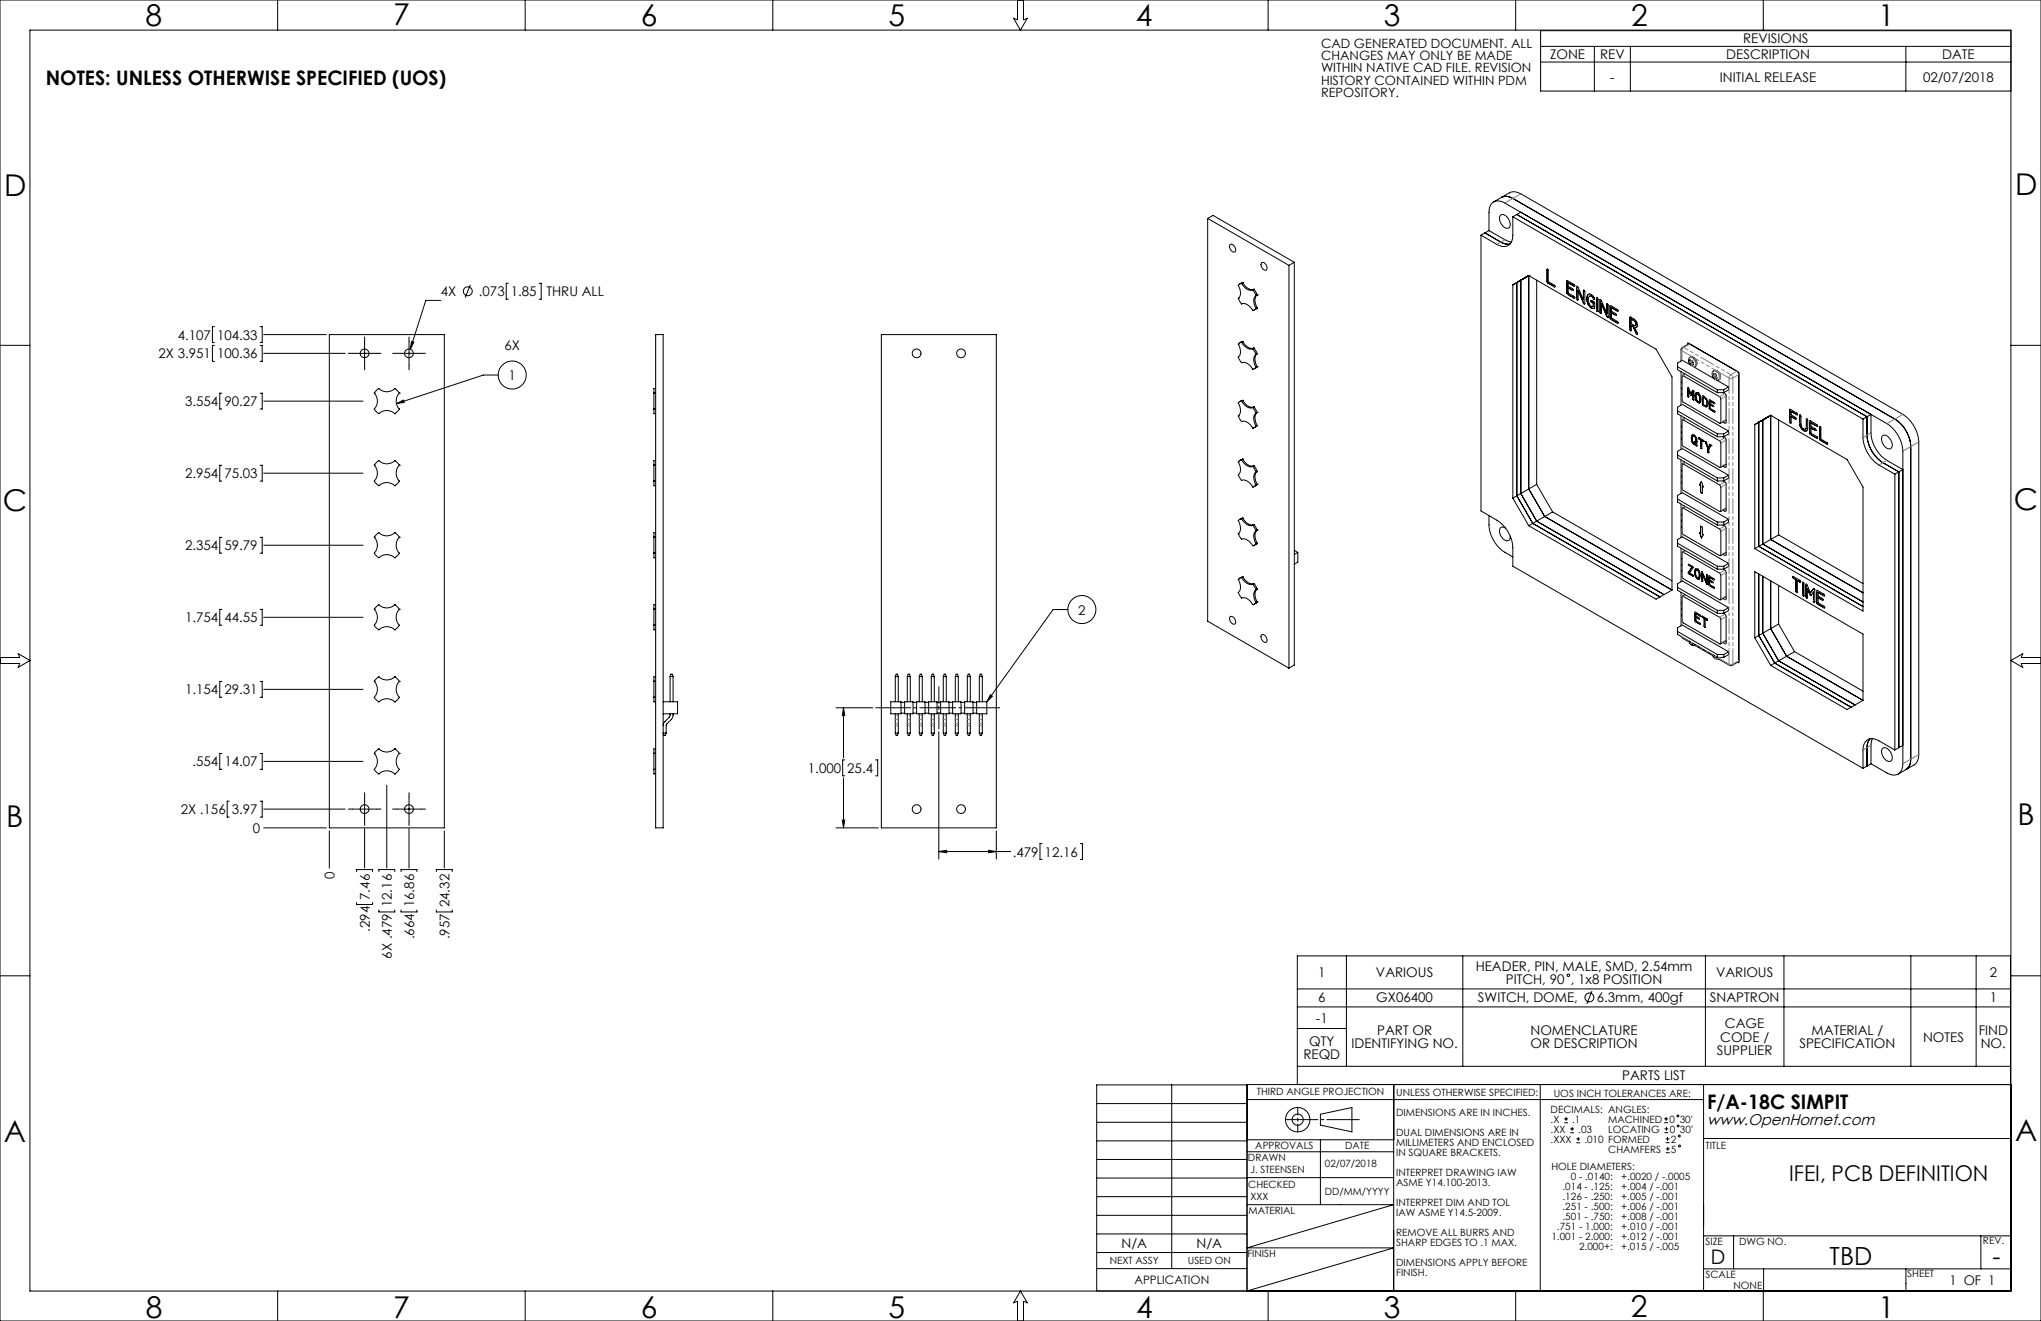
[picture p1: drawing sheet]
<svg xmlns="http://www.w3.org/2000/svg" width="864mm" height="559mm" viewBox="0 0 864 559" stroke-linecap="round" stroke-linejoin="round" font-family="sans-serif">
<defs><g id="words">
<g font-size="12.7">
<text x="61.6" y="10.9">8</text>
<text x="166.3" y="10.6">7</text>
<text x="271.1" y="10.9">6</text>
<text x="375.9" y="10.9">5</text>
<text x="480.7" y="10.9">4</text>
<text x="585.5" y="10.9">3</text>
<text x="690.2" y="10.8">2</text>
<text x="794.7" y="10.9">1</text>
<text x="1.7" y="83">D</text>
<text x="852.6" y="82.4">D</text>
<text x="852.2" y="215.7">C</text>
<text x="1.1" y="216.3">C</text>
<text x="2.7" y="349.7">B</text>
<text x="853.7" y="349.1">B</text>
<text x="1.6" y="483">A</text>
<text x="852.6" y="482.5">A</text>
<text x="61.7" y="557.6">8</text>
<text x="166.4" y="557.6">7</text>
<text x="271.2" y="557.6">6</text>
<text x="375.9" y="557.5">5</text>
<text x="480.7" y="557.6">4</text>
<text x="585.5" y="557.6">3</text>
<text x="690.1" y="557.2">2</text>
<text x="794.7" y="557.6">1</text>
</g>
<g font-size="10.6">
<text x="774.2" y="535.2">TBD</text>
<text x="843.1" y="535.3">-</text>
</g>
<text font-size="9.2" x="757" y="499.5">IFEI, PCB DEFINITION</text>
<g font-size="8.5">
<text x="19.4" y="35.8">NOTES: UNLESS OTHERWISE SPECIFIED (UOS)</text>
<text x="722.4" y="469.1">F/A-18C SIMPIT</text>
<text x="723.9" y="534.7">D</text>
</g>
<text font-size="6.6" x="722.4" y="475.9">www.OpenHornet.com</text>
<g font-size="5.6">
<text x="737.6" y="18.4">REVISIONS</text>
<text x="655.9" y="25">ZONE</text>
<text x="677" y="25">REV</text>
<text x="730.4" y="25">DESCRIPTION</text>
<text x="821.8" y="25">DATE</text>
<text x="681.3" y="34.5">-</text>
<text x="727.7" y="34.5">INITIAL RELEASE</text>
<text x="813.7" y="34.5">02/07/2018</text>
<text x="186.5" y="125.3">4X</text>
<text x="202.6" y="125.3">.073</text>
<text x="216.1" y="125.3">1.85</text>
<text x="231.2" y="125.3">THRU ALL</text>
<text x="75.2" y="143.7">4.107</text>
<text x="91.8" y="143.7">104.33</text>
<text x="213.5" y="148">6X</text>
<text x="67.1" y="151.6">2X 3.951</text>
<text x="91.8" y="151.6">100.36</text>
<text x="215.2" y="160.7">1</text>
<text x="78.3" y="171.8">3.554</text>
<text x="95" y="171.8">90.27</text>
<text x="78.3" y="202.3">2.954</text>
<text x="95" y="202.3">75.03</text>
<text x="78.3" y="232.8">2.354</text>
<text x="95" y="232.8">59.79</text>
<text x="78.3" y="263.2">1.754</text>
<text x="95" y="263.2">44.55</text>
<text x="456.2" y="260">2</text>
<text x="78.3" y="293.7">1.154</text>
<text x="95" y="293.7">29.31</text>
<text x="81.4" y="324.2">.554</text>
<text x="95" y="324.2">14.07</text>
<text x="341.9" y="326.9">1.000</text>
<text x="358.5" y="326.9">25.4</text>
<text x="76.4" y="344.4">2X .156</text>
<text x="98.1" y="344.4">3.97</text>
<text x="106.9" y="352.3">0</text>
<text x="428.5" y="362.3">.479</text>
<text x="442" y="362.3">12.16</text>
<text x="141.5" y="371.9" transform="rotate(-90 141.5 371.9)">0</text>
<text x="156.4" y="380.7" transform="rotate(-90 156.4 380.7)">7.46</text>
<text x="165.8" y="383.8" transform="rotate(-90 165.8 383.8)">12.16</text>
<text x="175.2" y="383.8" transform="rotate(-90 175.2 383.8)">16.86</text>
<text x="190.1" y="383.8" transform="rotate(-90 190.1 383.8)">24.32</text>
<text x="156.4" y="394.2" transform="rotate(-90 156.4 394.2)">.294</text>
<text x="175.2" y="397.3" transform="rotate(-90 175.2 397.3)">.664</text>
<text x="190.1" y="397.3" transform="rotate(-90 190.1 397.3)">.957</text>
<text x="165.8" y="405.5" transform="rotate(-90 165.8 405.5)">6X .479</text>
<text x="557.8" y="413.5">1</text>
<text x="582.2" y="413.5">VARIOUS</text>
<text x="624.4" y="410.6">HEADER, PIN, MALE, SMD, 2.54mm</text>
<text x="726.1" y="413.4">VARIOUS</text>
<text x="841.9" y="413.4">2</text>
<text x="637.1" y="416.3">PITCH, 90 , 1x8 POSITION</text>
<text x="557.8" y="424.1">6</text>
<text x="582.3" y="424.1">GX06400</text>
<text x="625.3" y="424.1">SWITCH, DOME,</text>
<text x="675.6" y="424.1">6.3mm, 400gf</text>
<text x="723.5" y="424.1">SNAPTRON</text>
<text x="841.9" y="424.1">1</text>
<text x="556.8" y="432.6">-1</text>
<text x="582.7" y="437.8">PART OR</text>
<text x="647.6" y="437.8">NOMENCLATURE</text>
<text x="729.9" y="435">CAGE</text>
<text x="766.5" y="437.8">MATERIAL /</text>
<text x="837.2" y="437.8">FIND</text>
<text x="554" y="442.4">QTY</text>
<text x="571.8" y="443.4">IDENTIFYING NO.</text>
<text x="647.6" y="443.4">OR DESCRIPTION</text>
<text x="727.8" y="440.6">CODE /</text>
<text x="761.4" y="443.4">SPECIFICATION</text>
<text x="813.7" y="440.6">NOTES</text>
<text x="838.1" y="443.4">NO.</text>
<text x="551.5" y="448">REQD</text>
<text x="726.5" y="446.3">SUPPLIER</text>
<text x="686.4" y="457">PARTS LIST</text>
<text x="474.5" y="528">N/A</text>
<text x="506.3" y="528">N/A</text>
<text x="824.9" y="543.4">1 OF 1</text>
</g>
<g font-size="5.4">
<text x="559" y="20.1">CAD GENERATED DOCUMENT. ALL</text>
<text x="559" y="25.4">CHANGES MAY ONLY BE MADE</text>
<text x="559" y="30.6">WITHIN NATIVE CAD FILE. REVISION</text>
<text x="559" y="35.9">HISTORY CONTAINED WITHIN PDM</text>
<text x="559" y="41.1">REPOSITORY.</text>
</g>
<text font-size="4.9" x="480" y="543.2">APPLICATION</text>
<g font-size="4.2">
<text x="531.8" y="463.4">THIRD ANGLE PROJECTION</text>
<text x="590.8" y="463.6">UNLESS OTHERWISE SPECIFIED:</text>
<text x="657.4" y="463.9">UOS INCH TOLERANCES ARE:</text>
<text x="590.8" y="472.1">DIMENSIONS ARE IN INCHES.</text>
<text x="656.1" y="470.7">DECIMALS: ANGLES:</text>
<text x="656.1" y="474.9">.X</text>
<text x="656.1" y="479.2">.XX</text>
<text x="665.2" y="474.9">.1</text>
<text x="667.8" y="479.2">.03</text>
<text x="680.5" y="479.1">LOCATING</text>
<text x="680.5" y="474.9">MACHINED</text>
<text x="706.4" y="474.9">0</text>
<text x="706.5" y="479.1">0</text>
<text x="710.7" y="474.9">30'</text>
<text x="710.8" y="479.1">30'</text>
<text x="531.1" y="486">APPROVALS</text>
<text x="569.2" y="486">DATE</text>
<text x="590.8" y="480.6">DUAL DIMENSIONS ARE IN</text>
<text x="590.8" y="484.8">MILLIMETERS AND ENCLOSED</text>
<text x="656.1" y="483.4">.XXX</text>
<text x="670.4" y="483.4">.010 FORMED</text>
<text x="707" y="483.3">2</text>
<text x="721.6" y="485.9">TITLE</text>
<text x="528" y="491.2">DRAWN</text>
<text x="590.8" y="489">IN SQUARE BRACKETS.</text>
<text x="680.5" y="487.6">CHAMFERS</text>
<text x="707" y="487.6">5</text>
<text x="529.2" y="496.2">J. STEENSEN</text>
<text x="560.6" y="493.7">02/07/2018</text>
<text x="590.8" y="497.5">INTERPRET DRAWING IAW</text>
<text x="656.4" y="494.8">HOLE DIAMETERS:</text>
<text x="528.2" y="502.7">CHECKED</text>
<text x="590.8" y="501.7">ASME Y14.100-2013.</text>
<text x="661.1" y="503.2">.014 - .125:</text>
<text x="664.6" y="499">0 - .0140:</text>
<text x="686" y="499">+.0020 / -.0005</text>
<text x="686" y="503.2">+.004 / -.001</text>
<text x="529.2" y="507.7">XXX</text>
<text x="560.6" y="505.4">DD/MM/YYYY</text>
<text x="661.1" y="507.5">.126 - .250:</text>
<text x="686" y="507.5">+.005 / -.001</text>
<text x="528.3" y="513.4">MATERIAL</text>
<text x="590.8" y="510.2">INTERPRET DIM AND TOL</text>
<text x="590.8" y="514.4">IAW ASME Y14.5-2009.</text>
<text x="661.1" y="511.7">.251 - .500:</text>
<text x="661.1" y="515.9">.501 - .750:</text>
<text x="686" y="511.7">+.006 / -.001</text>
<text x="686" y="515.9">+.008 / -.001</text>
<text x="658.8" y="520.2">.751 - 1.000:</text>
<text x="686" y="520.2">+.010 / -.001</text>
<text x="590.8" y="522.9">REMOVE ALL BURRS AND</text>
<text x="590.8" y="527.1">SHARP EDGES TO .1 MAX.</text>
<text x="656.4" y="524.4">1.001 - 2.000:</text>
<text x="686" y="524.4">+.012 / -.001</text>
<text x="721.6" y="526.5">SIZE</text>
<text x="735.8" y="526.5">DWG NO.</text>
<text x="839" y="526.4">REV.</text>
<text x="527.8" y="531.8">FINISH</text>
<text x="668.2" y="528.6">2.000+:</text>
<text x="686" y="528.6">+.015 / -.005</text>
<text x="469.5" y="534.8">NEXT ASSY</text>
<text x="502.6" y="534.8">USED ON</text>
<text x="590.8" y="535.6">DIMENSIONS APPLY BEFORE</text>
<text x="590.8" y="539.8">FINISH.</text>
<text x="721.6" y="540.5">SCALE</text>
<text x="733.5" y="545.3">NONE</text>
<text x="807" y="540.3">SHEET</text>
</g>
</g></defs>
<g fill="none" stroke="#000" stroke-width=".42">
<path d="M0 0h863.6v558.8h-863.6zM12.7 12.7h838.2v533.4h-838.2zM117.5 0v12.7M222.2 0v12.7M327 0v12.7M430.5 0v8.4l-1.7-.7 3 5 2.9-5-1.6 .7v-8.4M536.6 0v12.7M641.3 0v12.7M651.9 19.6h199M674.6 19.6v18.9M689.9 19.6v18.9M746.1 0v12.7"/>
<path d="M806.4 19.6v18.9M850.9 13h-199v25.5h199M651.9 26.2h199M511 92.4v170.4l34.4 19.8M511 92.4l34.4 19.9M511 92.4l2.3-1.3 34.4 19.8M626.6 99.5v116.6l6.8 4a14.7 14.7 0 0 1 6.7 11.6v7.8l148.2 85.5M628.3 98.5l6.8 3.9a5.3 5.3 0 0 0 3.8 .8M628.3 98.5l-1.7 1M630 97.5l6.8 3.9 2.7 .9M630 97.5v-7.7a4.1 4.1 0 0 1 2-4.4 4.1 4.1 0 0 1 4.8 .5l161.6 93.3a15 15 0 0 1 6.7 11.7v132.2a4.1 4.1 0 0 1-1.9 4.3 4.1 4.1 0 0 1-4.8-.4l-6.7-3.9M630 97.5l-1.7 1"/>
<path d="M634.9 91.1a2.57 2.57 0 0 1 3.5 1.8 2.28 2.28 0 0 1-.5 3.7 4.1 4.1 0 0 1-3-5.5zM635.4 83.5a4.6 4.6 0 0 1 4.7 .4l161.7 93.4a14.7 14.7 0 0 1 6.7 11.6v132.2a4.8 4.8 0 0 1-2 4.4M635.4 83.5a7.6 7.6 0 0 1 5.8-2.4l2.3 .9 161.6 93.3a15.2 15.2 0 0 1 6.8 11.7v132.2a5 5 0 0 1-2 4.4l-3.4 1.9M635.4 83.5l-3.4 1.9M640.1 91.7v7.8a4.1 4.1 0 0 1-2 4.3 4.1 4.1 0 0 1-4.7-.4l-6.8-3.9M640.1 91.7l148.2 85.6M641.8 90.7l148.2 85.6v7.7a14.9 14.9 0 0 0 6.7 11.7l6.8 3.9M641.8 90.7l-1.7 1M643.5 89.8l-1.7 .9M215.1 119.8h-.9v6.8h.9M228.1 119.8h.9v6.8h-.9M520.5 103.5a1.98 1.98 0 0 1 2 .9 1.98 1.98 0 0 1-.2 2.2 2.28 2.28 0 0 1-1.8-3.1z"/>
<path d="M525.3 119.9l-1.4 .7M525.3 119.9h.1M525.3 119.9a4.2 4.2 0 0 0 4.8 2.7M525.8 119.6a4.4 4.4 0 0 0 4.8 2.7M525.8 119.6h.1M525.8 119.6l-1.3 .6M525.8 119.6l-.5 .3M533.8 111.2a1.96 1.96 0 0 1 2 .9 1.96 1.96 0 0 1-.2 2.2 2.32 2.32 0 0 1-1.8-3.1zM545.4 112.3v170.3M547.7 110.9v170.4l-2.3 1.3M547.7 110.9l-2.3 1.4M646.9 116.6h.1"/>
<path d="M646.9 116.6l53.8 31.1 6.8 11.7v90.2M646.9 116.6l-6.8 3.9M646.9 116.6l-5.1 2.9v90.2M646.9 116.6v90.2l6.7 11.7M650.2 118.5v86.4M654.6 114.1l.3-.2 .2 .4v4.9l2.5 1.4 .4 .5-.2 .3M654.6 119.1l.3 .6M654.6 114.1v5M654.6 119l.4 .7M654.6 114.1v4.9M654.6 114.1h.1M654.6 119v.1"/>
<path d="M654.8 113.8l-.2 .3M654.9 119.7l2.9 1.7M655 119.7l2.9 1.6M655 119.7h-.1M663.1 118.6l-.1 5.2M663.5 119.6l2.5 1.4 .3-.1-.4-.6-2.9-1.6-.1 5.2M663.5 119.6v1.5l1.8 1 .4 .7-2.2-1M663.5 119.6l2.8 1.4M90.7 138.2h-.8v6.7h.8M110.1 138.2h.8v6.7h-.8M186.5 127.1h-6.3l-6.6 20.6M199 120.5l-2.1 5.4"/>
<path d="M523.9 126.2l1.4 2.4M523.9 126.2h.1M523.9 120.7a4.3 4.3 0 0 1 0 5.5M523.9 120.6v.1M525.3 128.6h.1M525.3 128.6a4.4 4.4 0 0 1 4.8 2.7M530.1 122.7l1.4 2.3M530.1 131.3h.1M530.1 122.6v.1M530.6 122.3l-.5 .3M530.6 122.3h.1M530.6 122.3l1.4 2.4"/>
<path d="M530.6 122.3l-.5 .4M531.5 125a4.2 4.2 0 0 0 0 5.5M531.5 130.5h.1M531.5 130.5l-1.4 .8M531.5 125h.1M532 124.7h.1M532 124.7a4.3 4.3 0 0 0 0 5.5M532 130.2l-1.2 .9M532 130.2h.1M532 124.7l-.5 .3M532 130.2l-.5 .3M640.1 120.5v90.2"/>
<path d="M640.1 120.5l3.4-2v90.3M657.9 121.3h.1M657.9 121.3l-.1 .1M663 123.8l.3 .6 3.1 1.7M663 123.8l-.1 .1M663.5 121.8v2.2l2.7 1.5 .1 .6-3-1.5-.4-.7M663.5 121.8l2.2 1M667.1 121.2l.6 .4 2.3 5.2M667.1 121.2v5.4M667.1 126.6l.3 .3M667.2 126.5l.3 .4M667.2 121.1v5.4"/>
<path d="M667.2 121.1l-.1 .1M667.2 126.5l-.1 .1M667.2 121.1h.1M667.5 126.9h.2M667.5 126.9h-.1M667.7 122.9v3.8l-.3 .2M667.7 122.9l2.3 5.3M667.7 122.9l2.3 5.2M670 128.2l.3 .4M670 123l.2-.3 .4 .7v4.9l-.3 .3M670 123v3.8M670 128.1l.4 .4"/>
<path d="M670 123h.1M670 128.1v.1M670.1 122.7l-.1 .3M670.4 128.5l.2 .1M670.4 128.5l-.1 .1M671.4 126.3l.6 2.4M671.4 126.3h.1M671.9 124.7l-.5 1.6zM672 128.7l1.3 1.6M672 128.7l1.4 1.6M672 128.7h.1M672.1 124.5a2.29 2.29 0 0 1 2.7 2l-.3 .2"/>
<path d="M672.4 125.5a2.98 2.98 0 0 0 1.5 4.2l.2-.1M673.2 127.3l.3-.2 1.2 .8-.1 2.5M673.2 127.3l.1 .4M673.3 127.3l.1 .3M673.3 127.3h-.1M673.3 130.3l.9 .2M673.3 127.7l.3 .2M673.3 125.3h-.7M673.3 125.3l1.2 1.4M673.3 127.1v.2M673.4 127.6l.3 .2M673.4 130.3l.8 .2"/>
<path d="M673.4 127.6l-.1 .1M673.4 130.3h-.1M673.5 125.2l1 1.5M673.5 125.2l-.8 .1M673.5 125.2l-.2 .1M673.6 127.9l.6 .3M673.7 127.8l.5 .4M673.7 127.8l-.1 .1M674.2 128.2l-.1 1.4M674.2 129.5l-.3 .2M674.2 129.5l-.1 .1M674.2 128.2v1.3"/>
<path d="M674.2 128.2h.1M674.5 126.7h.2M674.5 126.7h.1M674.6 130.4h-.2M674.6 130.3l-.2 .1M675.6 126v.3M675.6 126v5.5M675.6 131.5l.3 .3M675.7 126l.5 .6-.1 5.2M675.7 131.2v.2M675.7 131.4l.3 .4M675.7 131.4l-.1 .1"/>
<path d="M675.9 131.8h.2M676 131.8h.1M676 131.8h-.1M677 126.9l.5 .1 2.4 5.5M677 126.9l.1 5.4M677.1 132.3l.2 .3M677.1 132.3l.3 .3M677.1 132.3h.1M677.4 132.6h.2M677.4 132.6h-.1M677.6 128.6v3.8l-.3 .2M677.6 128.6l2.3 5.3"/>
<path d="M677.6 128.6l2.3 5.2M679.9 133.9l.3 .4M679.9 128.8l.1-.4 .5 .5v5.2l-.3 .2M679.9 128.8v3.7M679.9 133.8l.4 .4M679.9 128.7v3.8M679.9 128.7v.1M679.9 133.8v.1M680 128.4l-.1 .3M680.3 134.2l.2 .1M680.3 134.2l-.1 .1M681.3 134.4l.3 .6 3.1 1.7"/>
<path d="M681.3 134.4h-.1M681.4 129.2l-.1 5.2M681.9 132.4v2.1l2.4 1.4 .3 .8-3.1-1.7-.3-.6M681.9 130.2v1.5l2 1.2 .1 .5h-.4M681.9 132.4l2.1 1M681.9 130.2l2.8 1.4M682 130.1l-.1 .1M682 132.3l-.1 .1M684.2 131.6h.4l-.3-.8-3-1.5-.1 5.1M689.6 134.4v-.1a3.6 3.6 0 0 1 3.2 3.7l-.4 .5h-.7M689.6 134.4v5.1M689.6 139.5l.3 .4"/>
<path d="M689.7 134.4v5M689.7 134.4h-.1M689.7 139.4l.3 .5M689.7 139.4l-.1 .1M689.9 134.1l-.2 .3M690 139.9h.2M690 139.9h-.1M690.2 137.7v1.9l-.3 .3M690.2 135l1.7 .9M690.2 135v1.9l1.6 .9 .5-.6M690.2 135l1.6 1M690.2 137.7l.7 .3"/>
<path d="M690.2 137.7l.8 .3M690.9 138l1.7 3.4M691 138l1.7 3.4M691 138h-.1M691.7 138.5l1.2 2.6-.3 .3M691.7 138.5l.5 .1M691.8 136l.5 1.2M691.9 135.9l.4 1.2M691.9 135.9l-.1 .1M692.3 137.1l-.3 .6M692.3 137.1v.1M692.6 138.4h-.2"/>
<path d="M0 146.1h12.7M90.7 146.1h-.8v6.8h.8M110.1 146.1h.8v6.8h-.8M111.6 149.5h34.4M111.6 141.5h26.5M139.3 141.5h48.7v208.7h-48.7zM149.2 149.5h10.1M154.3 144.4v10.2M168 149.5h10.2M173.1 144.4v10.2M174.1 144.4l1 .3-1.5 3zM210.8 158.6h-6.3l-36.8 12.1"/>
<path d="M277.4 141.5h3.2v208.7h-3.2zM372.9 141.5h48.7v208.7h-48.7zM523.9 145.6h.1M523.9 151.1l.5 .9a1.47 1.47 0 0 0 2 1.2l2 1 1.7 2M523.9 145.6a4.3 4.3 0 0 1 0 5.5M523.9 151.1h.1M525.3 144.8l-1.4 .8M525.3 144.8h.1M525.3 144.8a4.3 4.3 0 0 0 4.8 2.7M525.8 144.5a4.3 4.3 0 0 0 4.8 2.7M525.8 144.5h.1M525.8 144.5l-1.3 .5"/>
<path d="M525.8 144.5l-.5 .3M530.1 147.5h.1M530.1 147.5l1.4 2.4M530.1 156.2h.1M530.6 147.2h.1M530.6 147.2l1.4 2.4M530.6 147.2l-.5 .3M531.5 149.9h.1M531.5 149.9a4.2 4.2 0 0 0 0 5.5M531.5 155.4l-1.4 .8M531.5 155.4h.1M532 149.6a4.3 4.3 0 0 0 0 5.5"/>
<path d="M532 155.1h.1M532 155.1l-1.2 .8M532 149.6h.1M532 149.6l-.5 .3M532 155.1l-.5 .3M692.7 141.4h.2M692.7 141.4h-.1M709.8 155.2l16.9 9.7M711.3 157.2v14.2M711.8 159l.4-.1 15.7 9.2 .2 10.9-.4 .1-15.8-9.2zM712.9 158.1v.2M713 158.2l-1.1 .7"/>
<path d="M714.2 145.6v-.5l21.6 12.4v122.9l-.5-.3M714.6 152.8l1 1.8M714.8 152.6l.4-.4 .3 .6M714.8 152.6l.1 .4M714.9 153.4l.6 .7M714.9 153.1h.1M714.9 153v.1M715 153.1v.1M715 153.2v.1M715 153.3h.1M715 153.3l-.1 .1M715 151.2a1.77 1.77 0 0 0-.1 2.4"/>
<path d="M715 145.5l-.4-.1-3.1 2-.2 5.3M715.3 151a2.46 2.46 0 0 1 2.3 1.1 2.46 2.46 0 0 1 .1 2.6M715.3 152.5l-.5 .1M715.3 151h.1M715.3 151l-.3 .1a2.57 2.57 0 0 1 2.2 3.9l.5-.3M715.5 154.1h.1M715.5 152.8h.1M715.5 152.8l.1-.1a.47 .47 0 0 1 .6 .2 .47 .47 0 0 1-.1 .6M715.5 154.1h.2M715.7 154.2l.4 .3M715.7 154.1v.1M715.9 152.9l.3 .5"/>
<path d="M715.9 152.6l-.4 .2M715.9 152.9l-1 .5M716 152.8l-.1 .1M716 152.7v.1M716 153.6v.1M716 153.6l-.5 .5M716.1 153.7a.37 .37 0 0 1 .3 .4 .37 .37 0 0 1-.3 .4M716.1 153.7h.1M716.1 153.5l-.1 .1M716.1 153.5h.1M716.4 154.1l-.3 .4M724.5 158.5l.7 1.5"/>
<path d="M724.7 158.5l.2 .5M724.9 159.4l.7 .5M724.9 159h.1M725 159l-.1 .4M725 156.9h.1M725.1 156.9a1.43 1.43 0 0 0-.5 1.8M725.2 158.4l-.2-.4-.3 .5M725.2 158.4l-.5 .1M725.2 158.4h.1M725.3 158.5h.1M725.3 156.7l-.3 .2M725.3 156.7a2.45 2.45 0 0 1 2.3 1.3 2.45 2.45 0 0 1-.1 2.5l-.4 .3a1.72 1.72 0 0 1-1.8-.8"/>
<path d="M725.4 158.5a.46 .46 0 0 1 .7 0 .46 .46 0 0 1-.1 .7M725.6 159.9h.1M725.6 159.8v.1M725.6 159.8h.1M725.7 159.8l.5 .4M725.8 158.3l-.4 .2M725.9 158.4l.1 .4M726 159.2l.1 .2M726 159.2h.1M726 158.8l.1 .2M726 158.8l-1.1 .6M726.1 159.4a.39 .39 0 0 1 .4 .4 .39 .39 0 0 1-.3 .4"/>
<path d="M726.1 159.4h.1M726.1 159.5l-.5 .4M726.4 159.8l-.2 .4M734.9 157l.9 1.4M850.9 146.1h12.7M93.9 166.3h-.9v6.7h.9M110.1 166.3h.8v6.7h-.8M111.6 169.7h42M158.4 166.3h.1M158.4 173.1l1.9 1.9M158.4 166.3a4.9 4.9 0 0 1 0 6.7M158.4 173v.1"/>
<path d="M160.3 164.4l-1.9 1.9M160.3 164.4h.1M160.3 175h.1M160.3 164.4a4.8 4.8 0 0 0 6.7 0M160.3 175a4.9 4.9 0 0 1 6.7 0M167 164.4h.1M167 164.4l2 1.9M167 175h.1M167.7 170.7l3-1.5 .3 1zM169 166.3h.1M169 166.3a4.8 4.8 0 0 0 0 6.7M169 173.1l-2 1.9"/>
<path d="M169 173v.1M276.7 166.3v6.7M276.7 173.1v1.9h.7M276.7 166.3h.1M276.7 166.3h.7M276.7 173h.7M276.7 173v.1M277.4 164.4h-.7v1.9M523.9 176l1.4 2.3M523.9 176h.1M523.9 170.5a4.3 4.3 0 0 1 0 5.5M523.9 170.4v.1"/>
<path d="M525.3 169.7l-1.4 .7M525.3 169.7h.1M525.3 178.3h.1M525.3 169.7a4.2 4.2 0 0 0 4.8 2.7M525.3 178.3a4.4 4.4 0 0 1 4.8 2.8M525.8 169.4a4.4 4.4 0 0 0 4.8 2.7M525.8 169.4h.1M525.8 169.4l-1.3 .5M525.8 169.4l-.5 .3M530.1 172.4l1.4 2.4M530.1 172.4h.1M530.6 172.1h.1"/>
<path d="M530.6 172.1l1.4 2.4M530.6 172.1l-.5 .3M531.5 174.8a4.2 4.2 0 0 0 0 5.5M531.5 174.8h.1M532 174.5h.1M532 174.5a4.3 4.3 0 0 0 0 5.5M532 180h.1M532 174.5l-.5 .3M532 180l-.5 .3M709.8 173.8l16.9 9.7M711.3 175.9v14.1M711.8 177.6h.4l15.7 9.2 .2 10.9h-.4l-15.8-9.2z"/>
<path d="M712.9 176.8v.2M713 176.9l-1.1 .7M714.1 167.5l.2 .4M714.2 167.4l.2 .5M714.2 167.4l-.1 .1M714.3 163.8l-.1 3.6M714.4 167.9h.1M714.4 167.9h-.1M714.5 167.9h-.2M714.6 165.2l-.1 2.7M714.6 165.2l.8 1.9M714.6 165.2l.9 1.9"/>
<path d="M715.4 166.4l-1.2-2.6-.1 3.7M715.5 167.1h.1M715.5 167.1h-.1M716.3 166.2l-.9 .9M716.3 168.9l.2 .3M716.3 165.2l.4 .2-.2 3.8M716.3 165.2l-.9 1.2M716.4 166.2l-.1 2.7M716.4 165.1l-1 1.3M716.4 165.1l-.1 .1M716.4 166.2h-.1M716.4 168.9h-.1"/>
<path d="M716.6 169.1l.1 .1M716.6 169.1l-.1 .1M717.3 167.5l.3 1.8M717.4 167.5l.3 1.8M717.4 167.5h-.1M717.6 169.3l.9 1M717.7 169.3l.9 1M717.7 169.3h-.1M717.8 166.1l-.4 1.4M718 166.7h.6M718 166.7a1.95 1.95 0 0 0 1 3.1M718 166.7h.5"/>
<path d="M718.5 166.2a3.2 3.2 0 0 1 .7 4.2l-.7-.1M718.5 166.2h.1M718.5 166.2h-.8l-.4 1.3M718.5 166.7l.4 .5M718.6 166.7l.4 .4M718.6 170.3l.7 .1M718.6 170.3h-.1M718.6 166.7h-.1M718.9 167.2l.4 1.5M719 167.1l.3 1.6M719 167.1l-.1 .1M719 169.8v.1"/>
<path d="M719.3 168.7l-.3 1.1M719.3 168.7h.1M720.3 167.4a3.1 3.1 0 0 1 1.8 4.6l-1.8-.8zM720.4 171l.3 .5M720.4 171h-.1M720.4 167.4v3.6M720.7 168.1l1 .5M720.7 168.1v3l.6 .4a1.11 1.11 0 0 0 1-.7 1.11 1.11 0 0 0-.1-1.1l-.5-1M720.7 168.1l1 .6M721.3 171.9l.8 .2M721.7 168.6a2.17 2.17 0 0 1 .2 2.9M721.7 168.6v.1"/>
<path d="M723.2 172.7l.3 .5M723.3 172.7l.3 .5M723.3 172.7h-.1M723.4 169.1l-.1 3.6M723.5 173.2l1.8 1.1M723.7 169.8l1.9 .9-.3-.5-2-1.1-.1 3.6M723.7 171.3v1.5l1.9 1.4M723.7 169.8v1l1.2 .7 .2 .5-1.4-.7M723.7 169.8l1.9 .9M723.7 171.3l1.4 .7M725.2 160l.3 .3M725.4 174.2l.3 .1"/>
<path d="M725.6 160.3l-13.8-7.9-2 1.2v2.8l16.9 9.7M725.6 174.2l-.3 .1M726.3 160.7l5.1 3M726.7 164.9v1.2M726.7 164.9h2.7M726.7 166.1h2.7M729.1 166.1l.9 .6 .4 .6v11.5l-.5 .2-.9-.5M729.4 164.9v1.2M730.4 177.7l-2.4 1.3M731.4 163.7v1.2l-2 1.2M731.4 163.7l-2 1.2M742.5 179.6v52.5"/>
<path d="M744.2 178.6l-1.7 1M744.2 178.6v52.5M745.9 177.7l-1.7 .9M745.9 177.7v52.5M749.2 175.7h.1M749.2 175.7l32.3 18.7 6.8 11.6v52.5l-45.8-26.4M749.2 175.7l-6.7 3.9M749.2 175.7l-3.3 2M749.2 175.7v52.5l39.1 22.6M752.6 177.7v48.6M757.2 173.5l.3-.4 2.7 1.6 .4 .7-2.7-1.3M757.2 173.5l.1 5.1"/>
<path d="M757.3 178.6l.3 .4M757.3 178.5l.3 .4M757.3 173.4v5.1M757.3 178.5v.1M757.3 173.4l-.1 .1M757.5 173.1l-.2 .3M757.6 178.9h.2M757.6 178.9v.1M757.8 178.9l-.2 .1M757.9 176.2l-.1 2.7M757.9 176.2l1.9 1.1M757.9 174.1v1.4l1.9 1.2v.6"/>
<path d="M757.9 174l2.7 1.5M757.9 174v.1M759.8 177.3h.1M761.4 175.8l.1 4.2M761.4 175.8l.4-.2 .2 .4 .2 4.2 1 1.3 .5 .1 .5-.3M761.5 175.8l.1 4.1M761.5 175.8h-.1M761.5 180l.8 1.4 .9 .8M761.6 179.9l.8 1.5 .8 .7M761.6 175.5l-.1 .3M761.6 179.9l-.1 .1M764.5 177.1l-.2 4.1"/>
<path d="M765.8 178v5.1M766.3 178.9l2.8 1.4-.4-.7-3-1.6v5.2M766.3 178.9v1.5l2 1.2 .1 .5-2.1-1M766.3 178.9l2.8 1.4M788.3 177.3v7.7a14.9 14.9 0 0 0 6.7 11.7l6.8 3.9M788.3 177.3l3.4-2v7.8a14.8 14.8 0 0 0 6.7 11.7l6.7 3.8-1.6 1M93.9 196.8h-.9v6.7h.9M110.1 196.8h.8v6.7h-.8M158.4 196.8h.1M158.4 196.8a4.9 4.9 0 0 1 0 6.7M160.3 194.8l-1.9 2M160.3 194.8h.1"/>
<path d="M160.3 194.8a4.8 4.8 0 0 0 6.7 0M167 194.8h.1M167 194.8l2 2M169 196.8h.1M169 196.8a4.8 4.8 0 0 0 0 6.7M276.7 196.8v6.7M276.7 196.8h.1M276.7 196.8h.7M277.4 194.8h-.7v2M523.9 195.3h.1M523.9 195.3a4.3 4.3 0 0 1 0 5.5M525.3 194.6l-1.4 .7"/>
<path d="M525.3 194.6h.1M525.3 194.6a4.3 4.3 0 0 0 4.8 2.7M525.8 194.2a4.3 4.3 0 0 0 4.8 2.8M525.8 194.2h.1M525.8 194.2l-1.3 .6M525.8 194.2l-.5 .4M530.1 197.3h.1M530.1 197.3l1.4 2.4M530.1 181.1h.1M530.6 197h.1M530.6 197l1.4 2.4M530.6 197l-.5 .3"/>
<path d="M531.5 199.7h.1M531.5 199.7a4.2 4.2 0 0 0 0 5.5M531.5 180.3h.1M531.5 180.3l-1.4 .8M532 199.4a4.3 4.3 0 0 0 0 5.5M532 180l-1.2 .8M532 199.4h.1M532 199.4l-.5 .3M709.8 192.5l16.9 9.7M711.3 194.6v14.1M711.8 196.3l.4-.1 15.7 9.2 .1 11-16-9.1-.3-.6zM712.9 195.5v.2"/>
<path d="M713 195.6l-1.1 .7M715.6 185.3l.5-1.4a2.68 2.68 0 0 1 1.7 4l.3 .5-.2 .2M715.6 185.3l.4 1.8M715.7 185.2l.4 1.8M715.7 185.2l-.1 .1M716 187.1l.9 1M716.1 187l.9 1M716.1 187l-.1 .1M716.1 183.9l-.4 1.3M716.4 184.5a1.95 1.95 0 0 0 .8 3.1M716.4 184.5h.4M716.8 184.5l.5 .5"/>
<path d="M716.9 188.1h.6M716.9 184.4l.5 .6M716.9 184.4l-.5 .1M716.9 184.4l-.1 .1M717 188l.6 .1M717 188l-.1 .1M717 187.1l.1 .3M717 187.1l.5 .3M717.1 187l.1 .3M717.1 187.4l.1 .2M717.1 187l-.1 .1M717.2 186.9l-.1 .1"/>
<path d="M717.2 187.3v.3M717.2 187.3l-.1 .1M717.3 185l.4 1.4M717.4 185l.3 1.4M717.4 185h-.1M717.5 188.1l.4 .5M717.6 188.1l.3 .5M717.6 188.1h-.1M717.7 186.4l-.2 1M717.7 186.4h.1M717.9 188.6h.2M717.9 188.6h.1"/>
<path d="M718.6 185.3l2.2 1 .3 .4-.3 .1M718.6 185.3l.3 .4M718.7 185.2l.3 .4M718.7 185.2l-.1 .1M718.8 185.1l-.1 .1M718.9 185.7l.7 .4M719 185.6l.7 .5M719 185.6l-.1 .1M719.6 186.1v3.4M719.6 189.5l.2 .3M719.7 189.4l.2 .3M719.7 186.1v3.3"/>
<path d="M719.7 186.1h-.1M719.7 189.4l-.1 .1M719.8 189.8h.3M719.9 189.7l.2 .1M719.9 189.7l-.1 .1M720.1 186.3v3.5M720.1 186.3l.7 .5M720.1 186.3l.8 .4M720.9 186.7l.1 .1M720.9 186.7l-.1 .1M721.6 187l.3-.1 .9 2.4M721.6 187l.1 .2"/>
<path d="M721.7 187.2h.1M721.7 186.9v.2M721.7 186.9l-.1 .1M721.7 186.8v.1M721.7 187.1l.9 2.7M721.7 187.1h.1M721.7 187.1v.1M722.6 191.1l.2 .4M722.6 189.8v1.3M722.6 189.8l.1 1.2M722.7 191l.2 .5M722.7 191l-.1 .1"/>
<path d="M722.8 191.5h.1M722.9 191.5h.2M722.9 191.5h-.1M723 191.5h.1M723.6 188.1l.4 .4M723.6 188.1l-.8 1.2M724 188.5l-.9 1.5-.1 1.5M724 188.5h.1M726.7 183.5v1.2M726.7 183.5h2.7M726.7 184.7h2.7M729.1 184.7l.9 .6 .4 .7v11.4l-.5 .3-.9-.6"/>
<path d="M729.4 183.5v1.2M730.4 196.4l-2.4 1.3M731.4 182.4v1.2l-2 1.1M731.4 182.4l-19.6-11.3-2 1.2v2.7l16.9 9.7M731.4 182.4l-2 1.1M763.2 182.2l.8 .2M763.2 182.1l.8 .3M763.2 182.1v.1M764.2 181.3l.2-4.1 .5 .3v3.6l-.1 .7-.5 .5M764.3 181.2l-.4 .3M764.3 181.2l-.1 .1M764.5 182.2l-.1 .1"/>
<path d="M765.7 183.2l.4 .7 2.6 1.4M765.8 183.1l.2 .6 2.7 1.6M765.8 183.1l-.1 .1M766.3 181.1v2.2l2.6 1.5 .2 .6-.4-.1M766.3 181.1l2.1 1M768.7 185.3l.4 .1M769.9 180.7l.2-.3 .4 .4v5l2.6 1.5 .3 .4-.3 .2M769.9 185.7l.4 .6M770 185.6l.4 .6M770 180.7l-.1 5M770 180.7h-.1M770 185.6l-.1 .1"/>
<path d="M770.1 180.4l-.1 .3M770.3 186.3l2.8 1.6M770.4 186.2l2.8 1.7M770.4 186.2l-.1 .1M773.2 187.9h-.1M773.4 187.9h-.2M796.5 184.4a2.57 2.57 0 0 1 3.6 1.8 2.32 2.32 0 0 1-.6 3.7 4.2 4.2 0 0 1-3-5.5zM803.5 199.6l-1.7 1M803.5 199.6v116.7M111.6 200.2h42M158.4 203.6l1.9 1.9M158.4 203.5v.1"/>
<path d="M160.3 205.5h.1M160.3 205.5a4.9 4.9 0 0 1 6.7 0M167 205.5h.1M169 203.6l-2 1.9M169 203.5v.1M276.7 203.6v1.9h.7M276.7 203.5h.7M276.7 203.5v.1M523.9 200.9l1.4 2.3M523.9 200.8v.1M525.3 219.4l-1.4 .8M525.3 219.4h.1"/>
<path d="M525.3 203.2h.1M525.3 219.4a4.2 4.2 0 0 0 4.8 2.8M525.3 203.2a4.3 4.3 0 0 1 4.8 2.8M525.8 219.1a4.4 4.4 0 0 0 4.8 2.8M525.8 219.1h.1M525.8 219.1l-1.3 .6M525.8 219.1l-.5 .3M530.1 206h.1M531.5 205.2l-1.4 .8M531.5 205.2h.1M532 204.9h.1M532 204.9l-1.2 .8"/>
<path d="M532 204.9l-.5 .3M630 218.1a16.1 16.1 0 0 0 10.1 17.5M640.1 210.7l6.8 11.7M641.8 209.7l-1.7 1M641.8 209.7l6.7 11.7M643.5 208.8l-1.7 .9M643.5 208.8l6.7 11.7M650.2 204.9l-6.7 3.9M650.2 204.9l6.7 11.6M653.6 218.5l-3.4 2M653.6 218.5l53.9 31.1M656.9 216.5l50.6 29.2"/>
<path d="M656.9 216.5l-3.3 2M709.8 211.1l16.9 9.7M711.3 213.2v14.2M711.8 214.9h.5l15.6 9.2 .1 11-16-9.1-.3-.6zM712.9 214.1v.2M713 214.2l-1.1 .7M719.1 205.1l.8-1.4 .8 2.3-.4-.2M719.1 205.1l.4 .2M719.2 205l.4 .2M719.2 205l-.1 .1M719.5 205.3v2.9M719.6 205.2v3"/>
<path d="M719.6 208.2l.7 .4M719.6 205.2l-.1 .1M719.6 208.2h-.1M719.9 203.7l-.7 1.3M720.3 205.8v2.9l-.8-.5M720.4 205.7l.3 .2M720.4 205.7l-.1 .1M726.7 202.2v1.2M726.7 202.2h2.7M726.7 203.4h2.7M729.1 203.4l.9 .6 .4 .7v11.4l-.5 .3-.9-.6M729.4 202.2v1.2"/>
<path d="M730.4 215l-2.4 1.4M731.4 219.7l-19.6-11.3-2 1.2v2.8l16.9 9.7M731.4 201v1.2l-2 1.2M731.4 219.7v1.2l-2 1.2M731.4 201l-19.6-11.2-2 1.1v2.8l16.9 9.7M731.4 201l-2 1.2M731.4 219.7l-2 1.1M801.8 200.6v116.7M93.9 227.3h-.9v6.7h.9M110.1 227.3h.8v6.7h-.8M111.6 230.6h42M158.4 227.3h.1"/>
<path d="M158.4 234l1.9 1.9M158.4 227.3a4.9 4.9 0 0 1 0 6.7M158.4 234h.1M160.3 225.3l-1.9 2M160.3 225.3h.1M160.3 235.9h.1M160.3 225.3a4.8 4.8 0 0 0 6.7 0M160.3 235.9a4.9 4.9 0 0 1 6.7 0M167 225.3h.1M167 225.3l2 2M167 235.9h.1M169 227.3h.1"/>
<path d="M169 227.3a4.8 4.8 0 0 0 0 6.7M169 234l-2 1.9M169 234h.1M276.7 227.3v6.7M276.7 234v1.9h.7M276.7 227.3h.1M276.7 234h.7M276.7 234h.1M276.7 227.3h.7M277.4 225.3h-.7v2M523.9 225.7l1.4 2.4M523.9 225.7h.1"/>
<path d="M523.9 220.2a4.3 4.3 0 0 1 0 5.5M523.9 220.2h.1M525.3 228.1h.1M525.3 228.1a4.4 4.4 0 0 1 4.8 2.8M530.1 222.2l1.4 2.3M530.1 230.9h.1M530.1 222.2h.1M530.6 221.9l-.5 .3M530.6 221.9h.1M530.6 221.9l1.4 2.4M531.5 224.6a4.2 4.2 0 0 0 0 5.5M531.5 230.1h.1"/>
<path d="M531.5 230.1l-1.4 .8M531.5 224.5v.1M532 224.3h.1M532 224.3a4.3 4.3 0 0 0 0 5.5M532 229.8l-1.2 .8M532 224.3l-.5 .2M532 229.8l-.5 .3M532 229.8h.1M547.7 232.8l1.4 .9M549.1 233.7l-1.4 .8M549.1 233.7v4.1l-1.4 .9M637.1 223.4a1.59 1.59 0 0 0-2.2-.2 1.59 1.59 0 0 0-.3 2.2 3.6 3.6 0 0 0 3.8 3.2l.6-1v-.8"/>
<path d="M646.9 222.4l53.8 31.1 6.8-3.9M648.5 221.4l53.9 31.1M648.5 221.4l-1.6 1M650.2 220.5l-1.7 .9M650.2 220.5l53.9 31M709.8 229.8l16.9 9.7M711.3 231.9v14.2M711.8 233.6h.5l15.6 9.1 .1 11-16.1-9.2zM712.9 232.8v.2M713 232.9l-1.1 .7M714.4 238.8l1.5 1.1M715.9 239.9l-1.3-.8-.2-.4 2 1.2-1.5 2.5 1.5 .9 .1 .4h-.3"/>
<path d="M715.9 239.9l-1.5 2.2M719.2 225.4l.8 2.1M719.5 222.6l.8 .4v3l.4 .2-.8 1.4-.8-2.3 .4 .2zM719.6 222.6l-.1 2.9M726.7 220.8v1.3M726.7 239.5v1.3M726.7 220.8h2.7M726.7 222.1h2.7M726.7 239.5h2.7M729.1 222.1l.8 .5 .5 .7v11.5l-.4 .3-1-.6M729.4 220.8v1.3M729.4 239.5v1.3"/>
<path d="M730.4 233.7l-2.4 1.4M731.4 238.3v1.3l-2 1.2M731.4 238.3l-19.6-11.2-2 1.1v2.8l16.9 9.8M731.4 238.3l-2 1.2M744.2 231.1l-1.7 1M744.2 231.1l44.1 25.5M745.9 230.2l-1.7 .9M745.9 230.2l42.4 24.4M752.6 226.3l-6.7 3.9M752.6 226.3l35.7 20.6M93.9 257.8h-.9v6.7h.9M110.1 257.8h.8v6.7h-.8"/>
<path d="M158.4 257.7h.1M158.4 257.7a4.9 4.9 0 0 1 0 6.8l1.9 1.9M160.3 255.8l-1.9 1.9M160.3 255.8h.1M160.3 255.8a4.8 4.8 0 0 0 6.7 0M167 255.8h.1M167 255.8l2 1.9M169 257.7h.1M169 257.7a4.9 4.9 0 0 0 0 6.8l-2 1.9M276.7 257.7v6.8M276.7 257.7h.1M276.7 257.7h.7"/>
<path d="M277.4 255.8h-.7v1.9M451.8 257.8h-6.2l-28.1 39.1M523.9 245.1h.1M523.9 250.6l1.4 2.4M523.9 245.1a4.3 4.3 0 0 1 0 5.5M523.9 250.6h.1M525.3 244.3l-1.4 .8M525.3 244.3h.1M525.3 253h.1M525.3 244.3a4.3 4.3 0 0 0 4.8 2.8M525.3 253a4.3 4.3 0 0 1 4.8 2.8M525.8 244a4.3 4.3 0 0 0 4.8 2.8"/>
<path d="M525.8 244h.1M525.8 244l-1.3 .6M525.8 244l-.5 .3M530.1 247.1h.1M530.1 247.1l1.4 2.3M530.1 255.8h.1M530.6 246.8h.1M530.6 246.8l1.4 2.3M530.6 246.8l-.5 .3M531.5 249.4h.1M531.5 249.4a4.2 4.2 0 0 0 0 5.6M531.5 255l-1.4 .8"/>
<path d="M531.5 255h.1M532 249.2a4.3 4.3 0 0 0 0 5.5M532 254.7h.1M532 254.7l-1.2 .8M532 249.1v.1M532 249.1l-.5 .3M532 254.7l-.5 .3M709.8 248.5l16.9 9.7M711.3 250.6v14.1M711.8 252.3h.5l15.6 9.1 .1 11-16.1-9.2zM712.9 251.5v.2M713 251.6l-1.1 .6"/>
<path d="M714.3 242.3l.3 .4M714.4 242.1l-.1 .2M714.4 242.3l.3 .4M714.4 242.3h-.1M714.5 242.1l-.1 .2M714.5 242.1h-.1M714.6 242.7l1.6 1M714.7 242.7l1.6 .9M714.7 242.7h-.1M716.3 243.6l.2 .1M716.3 243.6l-.1 .1M717 242l.3 1.8"/>
<path d="M717.1 242l.3 1.8M717.1 242h-.1M717.3 258.9v3.6M717.3 243.8l.9 1M717.4 243.8l.9 1M717.4 243.8h-.1M717.5 240.6l-.4 1.4M717.6 259.6v1l1.4 .8 .1 .4-1.5-.7M717.6 259.6l1.7 1M717.6 259.6l1.7 .9M717.8 241.2h.5M717.8 241.2a1.9 1.9 0 0 0 .9 3.1"/>
<path d="M717.8 241.2h.4M718.2 240.7a3.2 3.2 0 0 1 .8 4.2l-.8-.1M718.2 240.7h.1M718.2 240.7h-.8l-.4 1.3M718.2 241.2l.4 .5M718.3 241.2l.4 .4M718.3 241.2h-.1M718.3 244.8l.8 .1M718.3 244.8h-.1M718.6 241.7l.4 1.5M718.7 241.6l.4 1.6M718.7 241.6l-.1 .1"/>
<path d="M719 243.2l-.3 1.1M719.1 243.2l-.4 1.2M719.1 243.2h-.1M720.1 242h.2l1.7 3.9M720.1 242v3.8M720.1 245.8l.1 .2M720.1 242v3.7M720.1 245.7l.2 .3M720.1 245.7v.1M720.3 246h.2M720.3 246h-.1M720.5 243.2v2.7l-.3 .1"/>
<path d="M720.5 243.2l1.5 3.7M720.5 243.2l1.6 3.6M722 246.9l.2 .3M722 243.3l.2-.2 .3 .3-.3 3.8M722.1 246.8l.2 .3M722.1 243.3l-.1 2.6M722.1 243.3h-.1M722.1 245.9h-.1M722.1 246.8l-.1 .1M722.1 243.1v.2M722.3 247.1h.2M722.3 247.1l-.1 .1"/>
<path d="M723 247.3l.3 .5M723.1 247.2l.3 .5M723.1 247.2l-.1 .1M723.2 243.6l-.1 3.6M723.4 247.7l2.1 1.1M723.4 245.8v1.5l1.9 1.1 .1 .4-2.1-1M723.4 244.3v1l1.4 .8 .1 .5-1.5-.8M723.4 244.3l1.7 1M723.4 245.8l1.5 .7M723.4 244.3l1.8 .9M725.1 245.3h.3l-.3-.5-2-1.1-.1 3.6M725.2 245.2l.1 .1"/>
<path d="M726.7 258.2v1.2M726.7 240.8h2.7M726.7 258.2h2.7M726.7 259.4h2.7M729.1 240.8l.8 .5 .5 .7v11.4l-.4 .3-1-.5M729.1 259.4l.8 .5 .5 .8v11.4l-.4 .3-1-.6M729.4 258.2v1.2M730.4 252.3l-2.4 1.4M731.4 257v1.3l-2 1.1M731.4 257l-19.6-11.3-2 1.2v2.8l16.9 9.7M731.4 257l-2 1.2M744.2 242.8v26.1"/>
<path d="M745.9 243.8v24.1M749.2 245.7v20.2l6.8 11.7M752.6 247.7v16.3M758.5 244.1l.4-.2 2.6 1.6 .4 .6-.4 .1M758.5 244.1l.4 .6M758.6 244l.4 .6M758.6 244l-.1 .1M758.6 243.8v.2M758.9 244.7l1 .5M759 244.6l1 .6M759 244.6l-.1 .1M759.9 245.2v4.8"/>
<path d="M759.9 250l.3 .5M760 250l.3 .4M760 245.2v4.8M760 245.2h-.1M760 250h-.1M760.3 250.4l.1 .1M760.3 250.4l-.1 .1M760.5 245.6v4.7l-.3 .2M760.5 245.6l1 .6M760.6 245.5l-.1 .1M760.6 245.5l1 .6M761.6 246.1l.3 .1"/>
<path d="M761.6 246.1l-.1 .1M762.8 251.8l.2 .3M762.8 246.3l.5 .6v5.2M762.8 251.7l.1-5.4-.1 5.5M762.8 251.7l.3 .4M762.8 251.7v.1M763 252.1h.3M763.1 252.1h.2M763.1 252.1h-.1M764.2 252.3l.2 .6M764.2 252.2l.3 .7M764.2 252.2v.1"/>
<path d="M764.3 247.1l-.1 5.1M764.5 252.9h.2M764.5 252.9h-.1M764.7 252.9h-.3M764.8 249.1l-.1 3.8M764.8 249.1l.9 2.3M764.8 249.1l1 2.3M765.7 251.4l.3 .4M765.8 251.4l.3 .4M766 250.8l-1.4-3.5-.3-.2-.1 5.2M766 251.8l1.4-1.4-.1 3.7M766.1 251.8h.2"/>
<path d="M766.1 251.8h-.1M767.3 254.1v.3M767.3 254.4l.3 .3M767.3 249l.6 .3v5.2l-.3 .2M767.3 249l-1.3 1.8M767.4 254.1v.3M767.4 254.4l.3 .3M767.4 254.4h-.1M767.7 254.7h.2M767.7 254.7h-.1M768.7 250v-.3l.4 .1 2.6 1.5 .4 .8-2.8-1.5M768.7 254.9l.3 .5 3.1 1.7"/>
<path d="M768.8 249.7l-.1 5.2M769.3 252.8v2.2l2.5 1.4 .3 .7-3-1.5-.4-.7M769.3 250.6v1.5l2 1.2 .1 .6-2.1-1.1M769.4 252.8l2 1.1M769.4 250.6l2.7 1.5M769.4 250.6h-.1M769.4 252.8h-.1M0 278.1h8.3l-.7-1.6 5.1 2.9-5.1 3 .7-1.7h-8.3M111.6 261.1h42M160.3 266.4h.1M160.3 266.4a4.9 4.9 0 0 1 6.7 0M167 266.4h.1"/>
<path d="M276.7 264.5v1.9h.7M276.7 264.5h.7M276.7 264.5h.1M520.5 260.9a1.98 1.98 0 0 1 2 .9 1.98 1.98 0 0 1-.2 2.3 2.28 2.28 0 0 1-1.8-3.2zM533.8 268.6a1.96 1.96 0 0 1 2 .9 1.96 1.96 0 0 1-.2 2.2 2.28 2.28 0 0 1-1.8-3.1zM709.8 267.1l16.9 9.8M711.3 269.2l.5 .7 3 1.7M714.6 271.1l.3 .8M714.8 271.4l.5 .8M714.9 271.3l-.1 .1M714.9 271.9l.3 .4a1.57 1.57 0 0 0 2.1 .4M714.9 271.9l1.4 1.2"/>
<path d="M715.4 272.1l-.1 .1M715.4 272.1h.1M715.4 272.1l.2 .1M715.6 272.2h.1M715.6 272.2l.4 .4M715.8 271.8l-.5 .4M716.3 272.1l-.3 .5zM716.7 273.1l.8-.3-.3 .2 7.6 4.4M717.3 262.5v.4l2.3 1.2M717.3 262.5l-.1 .1M717.6 261.1v1.5l1.8 1.1 .2 .4-2.2-1-.2-.5M717.6 261.1l1.4 .7"/>
<path d="M719.3 260.6l.3-.1-.3-.4-2.1-1.1v3.6M719.3 260.5l.2 .1M720.1 260.8l2.1 1 .3 .4M720.1 260.8l.3 .4M720.2 260.7l.2 .4M720.2 260.7l-.1 .1M720.2 260.6v.1M720.4 261.2l.7 .4M720.4 261.1l.7 .4M720.4 261.1v.1M721.1 264.8v.2M721.1 265l.2 .3"/>
<path d="M721.1 264.8l.1 .1M721.1 261.5v3.3M721.1 261.5v.1M721.2 264.9l.2 .3M721.2 264.9l-.1 .1M721.3 265.3h.2M721.4 265.2l.1 .1M721.4 265.2l-.1 .1M721.5 261.8v3.5M721.5 261.8l.7 .5M721.5 261.8l.8 .4M722.3 262.2l.2 .1"/>
<path d="M722.3 262.2l-.1 .1M722.5 262.2l-.3 .1M724.9 277.4l.6 .5M725 277.1v.1M725 277.2h.1M725 277.2l-.1 .2M725 277.1h.1M725.2 277.2l-.3 .2M725.5 278.4l-.9-1.5a2.31 2.31 0 0 0 2.6 1.9M725.5 277.9h.1M725.6 277.9h.1M725.6 277.9l.1 .1"/>
<path d="M725.7 278l.5 .3M725.7 278h.1M725.9 277.7l-.3 .2M726.4 277.9l-.2 .4M726.4 278l-.2 .3M726.7 278.1h2.7M726.7 276.9v1.2M726.7 276.9h2.7M727.5 278.5l-.3 .3 4.9 2.8 .9-.2 2.6-1.5 .2-.4M727.9 278.1l-.7 .7M729.4 276.9v1.2M730.4 271l-2.4 1.4"/>
<path d="M731.4 275.7v1.2l-2 1.2M731.4 275.7l-19.6-11.3-2 1.2v2.8l16.9 9.7M731.4 275.7l-2 1.2M742.5 269.8v-28l45.8 26.5v28M742.5 269.8l6.7 11.7M744.2 268.9l-1.7 .9M744.2 268.9l6.7 11.6M745.9 267.9l6.7 11.6 32.3 18.7M745.9 267.9l-1.7 1M752.6 264l-6.7 3.9M752.6 264l6.7 11.7M756 277.6l32.3 18.7"/>
<path d="M756 277.6l-5.1 2.9M759.3 275.7l-3.3 1.9M759.3 275.7l29 16.7M863.6 278.1h-8.4l.7-1.6-5 2.9 5 3-.7-1.7h8.4M93.9 288.3h-.9v6.7h.9M110.1 288.3h.8v6.7h-.8M111.6 291.6h42M158.4 288.2h.1M158.4 288.2a4.9 4.9 0 0 1 0 6.8l1.9 1.9M160.3 286.3l-1.9 1.9M160.3 286.3h.1M160.3 296.9h.1"/>
<path d="M160.3 286.3a4.8 4.8 0 0 0 6.7 0M160.3 296.9a4.9 4.9 0 0 1 6.7 0M167 286.3h.1M167 286.3l2 1.9M167 296.9h.1M169 288.2h.1M169 288.2a4.9 4.9 0 0 0 0 6.8l-2 1.9M276.7 288.2v6.8M276.7 295v1.9h.7M276.7 288.2h.1M276.7 288.2h.7M276.7 295h.7"/>
<path d="M276.7 295h.1M277.4 286.3h-.7v1.9M280.6 296.9h6.1v5h-6.1M283.5 286.2h1.3M283.5 286.2v10.7M283.5 286.2l.4-1h.5l.4 1M284.8 286.2v10.7M353.7 299.4h15.6M356.9 299.4l.5 3.3h-1zM356.9 299.4v21.2M376.9 296.9h4.3v5h-4.3zM378.8 286.2h1.3"/>
<path d="M378.8 286.2l.4-1h.5l.4 1M378.8 286.2v10.7M380.1 286.2v10.7M381.2 297.1h1.6M382.8 296.9h3.5v5h-3.5zM383.9 286.2h1.3M383.9 286.2l.4-1h.5l.4 1M383.9 286.2v10.7M385.2 286.2v10.7M386.3 297.1h1.5M387.8 296.9h3.6v5h-3.6zM389 286.2h1.2"/>
<path d="M389 286.2l.4-1h.5l.3 1M389 286.2v10.7M390.2 286.2v10.7M391.4 297.1h1.5M392.9 296.9h3.6v5h-3.6zM394.1 286.2h1.2M394.1 286.2l.3-1h.6l.3 1M394.1 286.2v10.7M395.3 286.2v10.7M396.5 297.1h1.5M398 296.9h3.6v5h-3.6zM399.1 286.2h1.3"/>
<path d="M399.1 286.2l.4-1h.6l.3 1M399.1 286.2v10.7M400.4 286.2v10.7M401.6 297.1h1.5M403.1 296.9h3.5v5h-3.5zM404.2 286.2h1.3M404.2 286.2l.4-1h.5l.4 1M404.2 286.2v10.7M405.5 286.2v10.7M406.6 297.1h1.6M408.2 296.9h3.5v5h-3.5zM409.3 286.2h1.3"/>
<path d="M409.3 286.2l.4-1h.5l.4 1M409.3 286.2v10.7M410.6 286.2v10.7M411.7 297.1h1.5M413.2 296.9h4.3v5h-4.3zM414.4 286.2h1.2M414.4 286.2l.4-1h.5l.3 1M414.4 286.2v10.7M415.6 286.2v10.7M419.1 293.9l.8 .6-2.4 2.4zM749.2 281.5l32.3 18.6 6.8-3.8M750.9 280.5l-1.7 1"/>
<path d="M750.9 280.5l32.3 18.7M93.9 318.7h-.9v6.7h.9M110.1 318.7h.8v6.7h-.8M158.4 318.7h.1M158.4 318.7a4.9 4.9 0 0 1 0 6.7M160.3 316.8l-1.9 1.9M160.3 316.8h.1M160.3 316.8a4.8 4.8 0 0 0 6.7 0M167 316.8h.1M167 316.8l2 1.9M169 318.7h.1M169 318.7a4.8 4.8 0 0 0 0 6.7"/>
<path d="M276.7 318.7v6.7M276.7 318.7h.1M276.7 318.7h.7M277.4 316.8h-.7v1.9M280.6 310.1h1.3l-.4 1h-.5zM283.5 301.9l-.2 1.3-2.3 2.4-.4 1.4M284.8 301.9l-.3 1.8-2.6 3v3.4M378.8 301.9v8.2M378.8 310.1h1.3M378.8 310.1l.4 1h.5l.4-1M380.1 301.9v8.2M381.2 301.7h1.6"/>
<path d="M383.9 301.9v8.2M383.9 310.1h1.3M383.9 310.1l.4 1h.5l.4-1M385.2 301.9v8.2M386.3 301.7h1.5M389 301.9v8.2M389 310.1h1.2M389 310.1l.4 1h.5l.3-1M390.2 301.9v8.2M391.4 301.7h1.5M394.1 301.9v8.2M394.1 310.1h1.2"/>
<path d="M394.1 310.1l.3 1h.6l.3-1M395.3 301.9v8.2M396.5 301.7h1.5M397.2 309.6v53.8M399.1 301.9v8.2M399.1 310.1h1.3M399.1 310.1l.4 1h.6l.3-1M400.4 301.9v8.2M401.6 301.7h1.5M404.2 301.9v8.2M404.2 310.1h1.3M404.2 310.1l.4 1h.5l.4-1"/>
<path d="M405.5 301.9v8.2M406.6 301.7h1.6M409.3 301.9v8.2M409.3 310.1h1.3M409.3 310.1l.4 1h.5l.4-1M410.6 301.9v8.2M411.7 301.7h1.5M414.4 301.9v8.2M414.4 310.1h1.2M414.4 310.1l.4 1h.5l.3-1M415.6 301.9v8.2M791.2 312.5a5.7 5.7 0 0 0-1.2 3.8v7.8"/>
<path d="M792.3 312.5l-.6 2.8v7.8M796.5 316.6a2.57 2.57 0 0 1 3.6 1.8 2.28 2.28 0 0 1-.6 3.7 4.1 4.1 0 0 1-3-5.5zM801.8 317.3l-6.8-3.9a4.1 4.1 0 0 0-4.7-.5 4.1 4.1 0 0 0-2 4.4v7.7M803.5 316.3l-1.7 1M805.1 315.3l-1.6 1M97 338.9h-.9v6.8h.9M110.1 338.9h.8v6.8h-.8M111.6 322.1h42M154.3 337.2v10.1M158.4 325.5l1.9 1.9M158.4 325.4v.1M160.3 327.4h.1"/>
<path d="M160.3 327.4a4.9 4.9 0 0 1 6.7 0M163.7 332.2v35M167 327.4h.1M169 325.5l-2 1.9M169 325.4v.1M173.1 337.2v10.1M276.7 325.5v1.9h.7M276.7 325.4h.7M276.7 325.4v.1M356.9 329v21.2M357.4 321.5h-.8v6.7h.8M370.5 321.5h.9v6.7h-.9"/>
<path d="M790 324.1l-1.7 .9M791.7 323.1l-1.7 1M806.5 325.5l-3.3 1.9M111.6 342.3h34.4M111.6 350.2h26.5M139.3 351.5v15.7M149.2 342.3h10.1M154.3 350.5v16.7M168 342.3h10.2M173.1 350.5v16.7M188 351.5v15.7M353.7 350.2h18"/>
<path d="M356.4 346.9h1l-.5 3.3zM418.3 359.7l3.3 .5-3.3 .5zM421.6 351.5v11.9M440.9 356.8h-.8v6.8h.8M457.1 356.8h.9v6.8h-.9M150.9 368.7v-.9h6.7v.9M160.3 368.7v-.9h6.7v.9M169.7 368.7v-.9h6.7v.9M184.6 368.7v-.9h6.7v.9M397.2 360.2h30.4M397.2 360.2l3.3-.5v1zM150.9 381.8v.8h6.7v-.8"/>
<path d="M160.3 384.9v.9h6.7v-.9M169.7 384.9v.9h6.7v-.9M184.6 384.9v.9h6.7v-.9M0 412.8h12.7M548.9 418.3h301.8M569.7 404.4v46.7M618.9 404.4v46.7M673.6 419.2l-2.2 5.4M721.6 404.4v46.7M754.8 404.4v46.7M808.5 404.4v46.7M836.2 404.4v46.7"/>
<path d="M850.9 412.8h12.7M548.9 425.9h301.8M548.9 435.1h20.8M495.8 458.9v77.7M527.6 458.9h-63.6v87.2M548.9 458.8v-54.4h301.8v54.4M548.9 451.1h301.8M589.7 458.8h.1M589.7 458.8v87.3M651.7 458.8h.1M651.7 458.8v87.3M720.8 458.8v87.3"/>
<path d="M850.9 458.8h-323.2v87.3l62-18.2h-62l62-18.3h-62M464 466.8h63.6M464 474.7h63.6M527.7 465.1h193.1M558.7 471.3l13.3-2.8v10.3l-13.3-2.9zM661.8 474.9h1.7M661.8 473.3h1.7M662.7 472.5v1.6M664.4 479.2h1.6M664.4 477.6h1.6M665.2 476.7v1.7M704.2 474.9h1.6"/>
<path d="M704.2 473.3h1.6M704.3 479.1h1.6M704.3 477.5h1.6M705 472.5v1.6M705.1 476.7v1.6M464 482.6h63.6M464 490.5h63.6M464 498.3h63.6M527.7 482.1h62M527.7 487.2h62M527.7 498.2h62M558.7 482.1v27.5"/>
<path d="M667 483.4h1.6M667 481.8h1.6M667.8 481v1.6M704.8 483.4h1.6M704.8 481.8h1.6M704.8 487.6h1.7M704.8 486h1.7M705.6 480.9v1.7M705.7 485.2v1.6M720.8 481.6h130.1M464 506.2h63.6M464 514.1h63.6"/>
<path d="M464 522h63.6M464 529.8h63.6M464 536.6h63.6M720.8 536.8h130.1M720.8 522.8h130.1M733.5 522.8v14M746.2 536.8v9.3M806.5 536.8v9.3M838.2 522.8v14M117.5 546.1v12.7M222.2 546.1v12.7M327 546.1v12.7"/>
<path d="M430.5 558.8v-8.3l-1.7 .7 3-5.1 2.9 5.1-1.6-.7v8.3M536.6 546.1v12.7M641.3 546.1v12.7M746.1 546.1v12.7"/>
<circle cx="197.9" cy="123.2" r="1.89"/>
<circle cx="154.3" cy="149.5" r="1.85"/>
<circle cx="173.1" cy="149.5" r="1.85"/>
<circle cx="216.7" cy="158.6" r="5.9"/>
<circle cx="387.9" cy="149.5" r="1.85"/>
<circle cx="406.6" cy="149.5" r="1.85"/>
<circle cx="457.8" cy="257.8" r="5.9"/>
<circle cx="154.3" cy="342.3" r="1.85"/>
<circle cx="173.1" cy="342.3" r="1.85"/>
<circle cx="387.9" cy="342.3" r="1.85"/>
<circle cx="406.6" cy="342.3" r="1.85"/>
<circle cx="663.6" cy="412.5" r=".54"/>
<circle cx="672.5" cy="421.9" r="1.89"/>
<circle cx="549.1" cy="473.6" r="2.37"/>
<circle cx="549.1" cy="473.6" r="5.2"/>
<circle cx="709.9" cy="472.1" r=".41"/>
<circle cx="710.1" cy="476.3" r=".41"/>
<circle cx="710.5" cy="480.5" r=".41"/>
<circle cx="710.6" cy="484.8" r=".41"/>
</g>
<g fill="none" stroke="#000" stroke-width=".42" stroke-dasharray="15.2 1.3 1.3 1.3">
<path d="M149.2 149.5h-1.9M154.3 144.4v-1.9M154.3 154.6v1.8M159.4 149.5h1.8M168 149.5h-1.9M173.1 144.4v-1.9M173.1 154.6v1.8M178.2 149.5h1.8M154.3 337.2v-1.9M173.1 337.2v-1.9M149.2 342.3h-1.9M154.3 347.3v1.9"/>
<path d="M159.4 342.3h1.8M168 342.3h-1.9M173.1 347.3v1.9M178.2 342.3h1.8"/>
</g>
<path d="M370.6 299.4h52.4" fill="none" stroke="#000" stroke-width=".42" stroke-dasharray="15.2 1.3 1.3 1.3" stroke-dashoffset=".5"/>
<path d="M397.3 290.5v17.8" fill="none" stroke="#000" stroke-width=".42" stroke-dasharray="15.2 1.3 1.3 1.3" stroke-dashoffset="8.3"/>
<path d="M544 473.6h31.2" fill="none" stroke="#000" stroke-width=".42" stroke-dasharray="15.2 1.3 1.3 1.3" stroke-dashoffset="1.5"/>
<path d="M549.1 468.5v10.3" fill="none" stroke="#000" stroke-width=".42" stroke-dasharray="15.2 1.3 1.3 1.3" stroke-dashoffset="12"/>
<g fill="#000">
<path d="M174.1 144.4l-.5 3.3 1.5-3zM356.4 346.9h1l-.5 3.3zM356.9 299.4l.5 3.3h-1zM397.2 360.2l3.3-.5v1zM418.3 359.7l3.3 .5-3.3 .5z"/>
<path d="M167.7 170.7l3-1.5 .3 1zM419.1 293.9l.8 .6-2.4 2.4z"/>
</g>
<path d="M725.6 160.3a1.04 1.04 0 0 0 1 .5 1.04 1.04 0 0 0 .8-.8 2.59 2.59 0 0 0-2.5-2.9l-.4 1.4" fill="none" stroke="#808080" stroke-width=".42" stroke-dasharray="6.3 1.3 1.3 1.3 1.3 1.3" stroke-dashoffset="5.3"/>
<g fill="none" stroke="#808080" stroke-width=".42" stroke-dasharray="6.3 1.3 1.3 1.3 1.3 1.3">
<path d="M636.8 85.9l3.3-2M640.1 83.9l3.4-1.9M633.4 103.4l1.7-1M635.1 102.4l1.7-1M663 118.9l-.1 .1M657.7 121.2h-.1M663.4 124.5h-.1M665.3 122.7h.1M666 120.9l-.1 .1M666 126h-.1M667.2 121.3l-.1 .1M667.2 126.2l-.1 .1"/>
<path d="M674.2 129.1h.1M674.3 126.2l-.1 .1M675.7 126.2l-.1 .1M675.7 131.2h-.1M677.1 127l-.1 .1M677.1 131.9l-.1 .1M681.4 129.5l-.1 .1M681.7 135.1h.1M683.7 133.3h-.1M684.3 131.5h.1M684.3 136.6h.1M689.7 139.2h-.1"/>
<path d="M691.4 135.7l.1-.1M692.4 141h-.1M711.3 147.9l.4 .5M711.7 148.4v4.1M712.5 147l-.8 1.4M712.5 147l-.6-.1M713.3 158.3l-1 .6M715 153l.4-.3M715 153.3l1-.5M715 153.1l1-.5M715 145.5l-2.5 1.5M715.5 152.8l-.5 .2"/>
<path d="M715.6 154l.5-.3M715.6 152.7l.4-.1M715.6 154.5l.6 .5 1-.1M715.7 154.1l.5-.3M715.9 150.8l-4.2-2.4M716 152.8l-1 .5M716 152.7l-1 .5M716.1 153.6l-.6 .4M716.1 153.7l-.5 .4M716.2 153.8l-.5 .3M717.7 154.7a2.62 2.62 0 0 0-2.4-3.7M724.9 158.9l1-.6"/>
<path d="M725 159l1-.5M725 159.1l1-.4M725.4 158.4l.4-.2M725.6 159.8l.6-.3M725.8 159.9l.5-.4M725.9 158.3l-1 .6M726 158.7l-1 .5M726 158.6l-1 .5M726.1 159.4l-.5 .4M726.2 159.5l-.5 .3M726.3 159.6l-.5 .3M731.6 159.9h1.6"/>
<path d="M731.6 159.9l-4.4-2.5M732.4 158.5l.8 1.4M732.4 158.5l-.8 1.4M732.4 158.5l2.6-1.5M735.8 158.4l-2.6 1.5M713.3 177l-1 .6M714.2 164l-.1 .1M715.3 166.8h-.1M716.4 168.7h-.1M720.4 167.6h-.1M720.7 171.5h-.1M721.3 168.4l.1-.1"/>
<path d="M721.4 171.9h-.1M722.2 169.6h.1M722.2 171l.1-.1M722.3 170.5h.1M723.3 169.3h-.1M723.6 173.1l-.1 .1M724.9 171.9h.1M725.4 170.6l-.1 .1M725.4 174.2h-.1M727.2 160.7a2.55 2.55 0 0 0-2.1-3.9M727.5 160.5a2.55 2.55 0 0 0-2.2-3.8M727.6 167.8l2.2-1.3"/>
<path d="M728.2 178.7l2.2-1.3M729.8 179l.6-.4M730.4 167.4l-2.2 1.3M757.3 178.2v.1M759.6 177.1v.1M760.3 175.4h.1M761.5 179h-.1M764.4 177.5h-.1M765.8 178.3h-.1M798.4 179.2l3.4-2M801.8 177.2l3.3-1.9M713.3 195.7l-1 .6"/>
<path d="M717.8 188.3l-.1 .1M719.7 189.2v.1M727.6 186.5l2.2-1.3M728.2 197.3l2.2-1.2M729.8 197.6l.6-.3M730.4 186.1l-2.2 1.3M764.4 180.6h-.1M766.2 183.8h-.1M768.1 182l-.1 .1M768.8 180.2l-.1 .1M768.8 185.3h-.1M773 187.8h.1"/>
<path d="M788.3 185l1.7-1M790 184l1.7-.9M795 196.7l1.7-1M796.7 195.7l1.7-1M805.1 190.8l3.4-1.9M808.5 188.9l3.4-1.9M713.3 214.3l-1 .6M727.6 205.1l2.2-1.3M728.2 216l2.2-1.3M729.8 216.3l.6-.3M730.4 204.8l-2.2 1.3M713.3 233l-1 .6"/>
<path d="M714.7 239.2h.1M727.6 223.8l2.2-1.3M728.2 234.7l2.2-1.3M729.8 235l.6-.4M730.4 223.4l-2.2 1.3M713.3 251.7l-1 .6M717.3 259.1l-.1 .1M720.1 242.1h-.1M720.1 245.5h-.1M723.1 243.8l-.1 .1M723.4 247.7h-.1M724.7 246.4l-.1 .1"/>
<path d="M725.2 245.2h-.1M725.2 248.7l-.1 .1M727.6 242.5l2.2-1.3M728.2 253.3l2.2-1.2M729.8 253.6l.6-.3M730.4 242.1l-2.2 1.3M760 249.7l-.1 .1M762.8 246.5v.1M762.8 251.5h.1M764.2 247.4h.1M765.8 251.3l-.1 .1M767.4 254.1h-.1"/>
<path d="M768.8 250h-.1M769.2 255.5l-.1 .1M771.1 253.7l-.1 .1M771.8 252h-.1M771.8 257l-.1 .1M711.6 269.4h.1M711.7 269.4h.1M711.7 269.4l2.9 1.7M711.7 269.4l.2 .5M715.4 272.1l.4-.3M715.5 272.1l.4-.3M715.6 272.2l.4-.3"/>
<path d="M715.8 271.8l-.3 .3M715.9 271.9l-.3 .2M716.1 271.9l-.4 .3M717.6 263h-.1M718.9 261.7l-.1 .1M719.4 260.5h-.1M719.4 264l-.1 .1M721.2 264.7l-.1 .1M725 277.2l.1-.1M725 277.1h.1M725.1 277.2h-.1M725.6 278.4a1.12 1.12 0 0 0 1.7 .1"/>
<path d="M725.6 277.9l.3-.2M725.7 277.9l.4-.2M725.9 277.6l-.3 .3M726 277.7l-.3 .2M726.1 277.7l-.3 .3M727.3 278.5l.1-.4M727.5 278.5l.2-.4M727.5 278.6l4.1 2.3M727.6 261.1l2.2-1.3M727.8 278.4l.1-.3M728.2 272l2.2-1.3M729.8 272.3l.6-.3"/>
<path d="M730.4 260.8l-2.2 1.3M731.6 280.9h1.6M731.6 280.9l.2 .5M733 281.4l.2-.5M733.2 280.9l2.6-1.5M378.8 302.5h1.3M378.8 304.3h1.3M378.8 306.1h1.3M378.8 307h1.3M383.9 302.5h1.3M383.9 304.3h1.3M383.9 306.1h1.3"/>
<path d="M383.9 307h1.3M389 302.5h1.3M389 304.3h1.3M389 306.1h1.3M389 307h1.3M394.1 302.5h1.3M394.1 304.3h1.3M394.1 306.1h1.3M394.1 307h1.3M399.2 302.5h1.2M399.2 304.3h1.2M399.2 306.1h1.2"/>
<path d="M399.2 307h1.2M404.2 302.5h1.3M404.2 304.3h1.3M404.2 306.1h1.3M404.2 307h1.3M409.3 302.5h1.3M409.3 304.3h1.3M409.3 306.1h1.3M409.3 307h1.3M414.4 302.5h1.3M414.4 304.3h1.3M414.4 306.1h1.3"/>
<path d="M414.4 307h1.3M788.3 317.2l1.7-.9M790 316.3l1.7-1M805.1 323.1l3.4-2M808.5 321.1l3.4-1.9"/>
</g>
<path d="M717.2 154.9a2.53 2.53 0 0 0-2.2-3.6l-.5 .8 .1 .7" fill="none" stroke="#808080" stroke-width=".42" stroke-dasharray="6.3 1.3 1.3 1.3 1.3 1.3" stroke-dashoffset="3.4"/>
<path d="M733.2 159.9v121M731.6 280.9v-121" fill="none" stroke="#808080" stroke-width=".42" stroke-dasharray="6.3 1.3 1.3 1.3 1.3 1.3" stroke-dashoffset="-.2"/>
<path d="M712.5 147l19.9 11.5" fill="none" stroke="#808080" stroke-width=".42" stroke-dasharray="6.3 1.3 1.3 1.3 1.3 1.3" stroke-dashoffset="4.4"/>
<path d="M725.9 156.6l-8.7-5" fill="none" stroke="#808080" stroke-width=".42" stroke-dasharray="6.3 1.3 1.3 1.3 1.3 1.3" stroke-dashoffset="4.5"/>
<path d="M711.7 157.4v13.8M711.7 176.1v13.7M711.7 194.7v13.8M711.7 213.4v13.8M711.7 232.1v13.7M711.7 250.7v13.8" fill="none" stroke="#808080" stroke-width=".42" stroke-dasharray="6.3 1.3 1.3 1.3 1.3 1.3" stroke-dashoffset="2.6"/>
<path d="M717.6 272.8l7 4.1" fill="none" stroke="#808080" stroke-width=".42" stroke-dasharray="6.3 1.3 1.3 1.3 1.3 1.3" stroke-dashoffset="5.5"/>
<use href="#words"/>
</svg>
